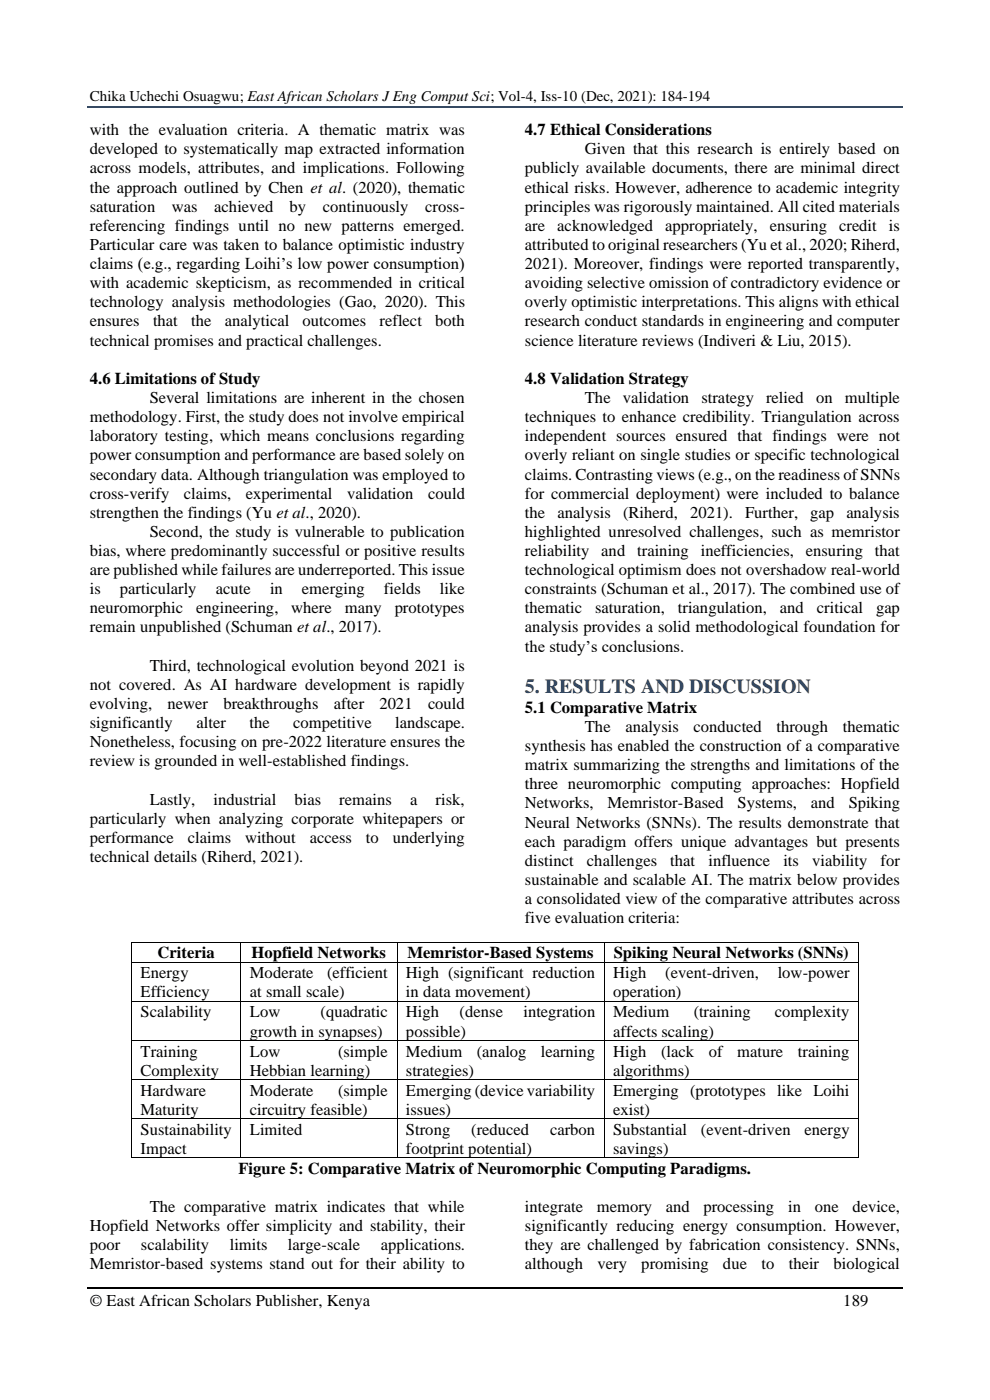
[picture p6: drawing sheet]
<svg xmlns="http://www.w3.org/2000/svg" width="210mm" height="297mm" viewBox="0 0 210 297" stroke-linecap="round" stroke-linejoin="round" font-family="sans-serif">
<defs><g id="words">
<text font-size="4.2" fill="#17365d" x="111.4" y="147">5. RESULTS AND DISCUSSION</text>
<g font-size="3.5">
<text x="19" y="28.7">with the evaluation criteria. A thematic matrix was</text>
<text x="111.4" y="28.7">4.7 Ethical Considerations</text>
<text x="19" y="32.8">developed to systematically map extracted information</text>
<text x="124.1" y="32.8">Given that this research is entirely based on</text>
<text x="19" y="36.8">across models, attributes, and implications. Following</text>
<text x="19" y="40.9">the approach outlined by Chen et al. (2020), thematic</text>
<text x="111.4" y="36.8">publicly available documents, there are minimal direct</text>
<text x="111.4" y="40.9">ethical risks. However, adherence to academic integrity</text>
<text x="19" y="44.9">saturation</text>
<text x="36.5" y="44.9">was</text>
<text x="45.4" y="44.9">achieved</text>
<text x="61.4" y="44.9">by</text>
<text x="68.5" y="44.9">continuously</text>
<text x="90.2" y="44.9">cross-</text>
<text x="111.4" y="44.9">principles was rigorously maintained. All cited materials</text>
<text x="19" y="49">referencing findings until no new patterns emerged.</text>
<text x="19" y="53.1">Particular care was taken to balance optimistic industry</text>
<text x="111.4" y="49">are</text>
<text x="111.4" y="53.1">attributed to original researchers (Yu et al., 2020; Riherd,</text>
<text x="118.2" y="49">acknowledged</text>
<text x="141.1" y="49">appropriately,</text>
<text x="163.3" y="49">ensuring</text>
<text x="178" y="49">credit</text>
<text x="188.5" y="49">is</text>
<text x="19" y="57.1">claims (e.g., regarding Loihi’s low power consumption)</text>
<text x="111.4" y="57.1">2021). Moreover, findings were reported transparently,</text>
<text x="19" y="61.1">with academic skepticism, as recommended in critical</text>
<text x="19" y="65.2">technology analysis methodologies (Gao, 2020). This</text>
<text x="111.4" y="61.1">avoiding selective omission of contradictory evidence or</text>
<text x="111.4" y="65.2">overly optimistic interpretations. This aligns with ethical</text>
<text x="19" y="69.3">ensures</text>
<text x="32.5" y="69.3">that</text>
<text x="40.6" y="69.3">the</text>
<text x="47.7" y="69.3">analytical</text>
<text x="64.2" y="69.3">outcomes</text>
<text x="80.5" y="69.3">reflect</text>
<text x="92.3" y="69.3">both</text>
<text x="111.4" y="69.3">research conduct standards in engineering and computer</text>
<text x="19" y="73.3">technical promises and practical challenges.</text>
<text x="111.4" y="73.3">science literature reviews (Indiveri &amp; Liu, 2015).</text>
<text x="19" y="81.5">4.6 Limitations of Study</text>
<text x="111.4" y="81.5">4.8 Validation Strategy</text>
<text x="19" y="89.5">methodology. First, the study does not involve empirical</text>
<text x="31.8" y="85.5">Several limitations are inherent in the chosen</text>
<text x="111.4" y="89.5">techniques to enhance credibility. Triangulation across</text>
<text x="124.1" y="85.5">The</text>
<text x="132.1" y="85.5">validation</text>
<text x="148.8" y="85.5">strategy</text>
<text x="162.5" y="85.5">relied</text>
<text x="173.1" y="85.5">on</text>
<text x="179.2" y="85.5">multiple</text>
<text x="19" y="93.6">laboratory testing, which means conclusions regarding</text>
<text x="111.4" y="93.6">independent sources ensured that findings were not</text>
<text x="19" y="97.7">power consumption and performance are based solely on</text>
<text x="19" y="101.7">secondary data. Although triangulation was employed to</text>
<text x="111.4" y="97.7">overly reliant on single studies or specific technological</text>
<text x="111.4" y="101.7">claims. Contrasting views (e.g., on the readiness of SNNs</text>
<text x="19" y="105.8">cross-verify</text>
<text x="39" y="105.8">claims,</text>
<text x="52.2" y="105.8">experimental</text>
<text x="73.6" y="105.8">validation</text>
<text x="90.8" y="105.8">could</text>
<text x="111.4" y="105.8">for commercial deployment) were included to balance</text>
<text x="19" y="109.8">strengthen the findings (Yu et al., 2020).</text>
<text x="31.8" y="113.9">Second, the study is vulnerable to publication</text>
<text x="111.4" y="109.8">the</text>
<text x="111.4" y="113.9">highlighted unresolved challenges, such as memristor</text>
<text x="118.3" y="109.8">analysis</text>
<text x="132.2" y="109.8">(Riherd,</text>
<text x="146.4" y="109.8">2021).</text>
<text x="158" y="109.8">Further,</text>
<text x="171.9" y="109.8">gap</text>
<text x="179.6" y="109.8">analysis</text>
<text x="19" y="118">bias, where predominantly successful or positive results</text>
<text x="111.4" y="118">reliability</text>
<text x="127.6" y="118">and</text>
<text x="135.2" y="118">training</text>
<text x="148.7" y="118">inefficiencies,</text>
<text x="170.9" y="118">ensuring</text>
<text x="185.6" y="118">that</text>
<text x="19" y="122">are published while failures are underreported. This issue</text>
<text x="111.4" y="122">technological optimism does not overshadow real-world</text>
<text x="19" y="126.1">is</text>
<text x="19" y="130.1">neuromorphic</text>
<text x="25.4" y="126.1">particularly</text>
<text x="41.6" y="130.1">engineering,</text>
<text x="45.8" y="126.1">acute</text>
<text x="57.3" y="126.1">in</text>
<text x="61.8" y="130.1">where</text>
<text x="64.1" y="126.1">emerging</text>
<text x="73.2" y="130.1">many</text>
<text x="81.4" y="126.1">fields</text>
<text x="83.7" y="130.1">prototypes</text>
<text x="93.3" y="126.1">like</text>
<text x="111.4" y="126.1">constraints (Schuman et al., 2017). The combined use of</text>
<text x="111.4" y="130.1">thematic</text>
<text x="126.3" y="130.1">saturation,</text>
<text x="143.8" y="130.1">triangulation,</text>
<text x="165.4" y="130.1">and</text>
<text x="173.3" y="130.1">critical</text>
<text x="185.8" y="130.1">gap</text>
<text x="19" y="134.2">remain unpublished (Schuman et al., 2017).</text>
<text x="111.4" y="134.2">analysis provides a solid methodological foundation for</text>
<text x="31.8" y="142.3">Third, technological evolution beyond 2021 is</text>
<text x="111.4" y="138.2">the study’s conclusions.</text>
<text x="19" y="146.4">not covered. As AI hardware development is rapidly</text>
<text x="19" y="150.4">evolving,</text>
<text x="19" y="154.4">significantly</text>
<text x="35.5" y="150.4">newer</text>
<text x="41.7" y="154.4">alter</text>
<text x="47.4" y="150.4">breakthroughs</text>
<text x="52.9" y="154.4">the</text>
<text x="62.2" y="154.4">competitive</text>
<text x="70.8" y="150.4">after</text>
<text x="80.5" y="150.4">2021</text>
<text x="83.8" y="154.4">landscape.</text>
<text x="90.8" y="150.4">could</text>
<text x="111.4" y="151.2">5.1 Comparative Matrix</text>
<text x="124.1" y="155.3">The</text>
<text x="132.7" y="155.3">analysis</text>
<text x="147.1" y="155.3">conducted</text>
<text x="164.7" y="155.3">through</text>
<text x="178.8" y="155.3">thematic</text>
<text x="19" y="158.5">Nonetheless, focusing on pre-2022 literature ensures the</text>
<text x="111.4" y="159.3">synthesis has enabled the construction of a comparative</text>
<text x="19" y="162.6">review is grounded in well-established findings.</text>
<text x="111.4" y="163.4">matrix summarizing the strengths and limitations of the</text>
<text x="111.4" y="167.5">three neuromorphic computing approaches: Hopfield</text>
<text x="31.8" y="170.7">Lastly,</text>
<text x="45.3" y="170.7">industrial</text>
<text x="62.5" y="170.7">bias</text>
<text x="72" y="170.7">remains</text>
<text x="87" y="170.7">a</text>
<text x="92.4" y="170.7">risk,</text>
<text x="111.4" y="171.5">Networks,</text>
<text x="128.9" y="171.5">Memristor-Based</text>
<text x="156.5" y="171.5">Systems,</text>
<text x="172" y="171.5">and</text>
<text x="180" y="171.5">Spiking</text>
<text x="19" y="174.8">particularly when analyzing corporate whitepapers or</text>
<text x="19" y="178.8">performance</text>
<text x="39.8" y="178.8">claims</text>
<text x="52" y="178.8">without</text>
<text x="65.7" y="178.8">access</text>
<text x="77.6" y="178.8">to</text>
<text x="83.3" y="178.8">underlying</text>
<text x="111.4" y="175.6">Neural Networks (SNNs). The results demonstrate that</text>
<text x="111.4" y="179.6">each paradigm offers unique advantages but presents</text>
<text x="19" y="182.9">technical details (Riherd, 2021).</text>
<text x="111.4" y="183.7">distinct</text>
<text x="124.5" y="183.7">challenges</text>
<text x="142.2" y="183.7">that</text>
<text x="150.3" y="183.7">influence</text>
<text x="166.2" y="183.7">its</text>
<text x="172.3" y="183.7">viability</text>
<text x="186.8" y="183.7">for</text>
<text x="111.4" y="187.7">sustainable and scalable AI. The matrix below provides</text>
<text x="111.4" y="191.8">a consolidated view of the comparative attributes across</text>
<text x="111.4" y="195.9">five evaluation criteria:</text>
<text x="33.4" y="203.3">Criteria</text>
<text x="53.3" y="203.3">Hopfield Networks</text>
<text x="86.5" y="203.3">Memristor-Based Systems</text>
<text x="130.2" y="203.3">Spiking Neural Networks (SNNs)</text>
<text x="29.8" y="207.5">Energy</text>
<text x="53" y="207.5">Moderate</text>
<text x="69.4" y="207.5">(efficient</text>
<text x="86.1" y="207.5">High (significant reduction</text>
<text x="130.1" y="207.5">High</text>
<text x="141.1" y="207.5">(event-driven,</text>
<text x="165" y="207.5">low-power</text>
<text x="29.8" y="211.6">Efficiency</text>
<text x="29.8" y="215.8">Scalability</text>
<text x="53" y="211.6">at small scale)</text>
<text x="53" y="215.8">Low</text>
<text x="68" y="215.8">(quadratic</text>
<text x="86.1" y="211.6">in data movement)</text>
<text x="86.1" y="215.8">High</text>
<text x="97.5" y="215.8">(dense</text>
<text x="111" y="215.8">integration</text>
<text x="130.1" y="211.6">operation)</text>
<text x="130.1" y="215.8">Medium</text>
<text x="147.2" y="215.8">(training</text>
<text x="164.4" y="215.8">complexity</text>
<text x="53" y="219.9">growth in synapses)</text>
<text x="86.1" y="219.9">possible)</text>
<text x="130.1" y="219.9">affects scaling)</text>
<text x="29.8" y="224.1">Training</text>
<text x="53" y="224.1">Low</text>
<text x="71.7" y="224.1">(simple</text>
<text x="86.1" y="224.1">Medium</text>
<text x="101.1" y="224.1">(analog</text>
<text x="114.7" y="224.1">learning</text>
<text x="130.1" y="224.1">High</text>
<text x="140.2" y="224.1">(lack</text>
<text x="150.4" y="224.1">of</text>
<text x="156.4" y="224.1">mature</text>
<text x="169.3" y="224.1">training</text>
<text x="29.8" y="228.2">Complexity</text>
<text x="29.8" y="232.4">Hardware</text>
<text x="53" y="228.2">Hebbian learning)</text>
<text x="53" y="232.4">Moderate</text>
<text x="71.7" y="232.4">(simple</text>
<text x="86.1" y="228.2">strategies)</text>
<text x="86.1" y="232.4">Emerging (device variability</text>
<text x="130.1" y="228.2">algorithms)</text>
<text x="130.1" y="232.4">Emerging (prototypes like Loihi</text>
<text x="29.8" y="236.5">Maturity</text>
<text x="53" y="236.5">circuitry feasible)</text>
<text x="86.1" y="236.5">issues)</text>
<text x="130.1" y="236.5">exist)</text>
<text x="29.8" y="240.7">Sustainability</text>
<text x="29.8" y="244.8">Impact</text>
<text x="53" y="240.7">Limited</text>
<text x="86.1" y="240.7">Strong</text>
<text x="86.1" y="244.8">footprint potential)</text>
<text x="100" y="240.7">(reduced</text>
<text x="116.7" y="240.7">carbon</text>
<text x="130.1" y="240.7">Substantial</text>
<text x="130.1" y="244.8">savings)</text>
<text x="148.7" y="240.7">(event-driven</text>
<text x="170.7" y="240.7">energy</text>
<text x="50.6" y="249">Figure 5: Comparative Matrix of Neuromorphic Computing Paradigms.</text>
<text x="31.8" y="257.1">The comparative matrix indicates that while</text>
<text x="111.4" y="257.1">integrate</text>
<text x="126.6" y="257.1">memory</text>
<text x="141.3" y="257.1">and</text>
<text x="149.3" y="257.1">processing</text>
<text x="167.2" y="257.1">in</text>
<text x="172.9" y="257.1">one</text>
<text x="180.8" y="257.1">device,</text>
<text x="19" y="261.2">Hopfield Networks offer simplicity and stability, their</text>
<text x="111.4" y="261.2">significantly reducing energy consumption. However,</text>
<text x="19" y="265.3">poor</text>
<text x="19" y="269.3">Memristor-based systems stand out for their ability to</text>
<text x="29.9" y="265.3">scalability</text>
<text x="48.7" y="265.3">limits</text>
<text x="61.1" y="265.3">large-scale</text>
<text x="80.8" y="265.3">applications.</text>
<text x="111.4" y="265.3">they are challenged by fabrication consistency. SNNs,</text>
<text x="111.4" y="269.3">although</text>
<text x="126.7" y="269.3">very</text>
<text x="136" y="269.3">promising</text>
<text x="153.4" y="269.3">due</text>
<text x="161.5" y="269.3">to</text>
<text x="167.3" y="269.3">their</text>
<text x="176.8" y="269.3">biological</text>
<text x="19" y="277.1">© East African Scholars Publisher, Kenya</text>
<text x="178.9" y="277.1">189</text>
</g>
<text font-size="3.2" x="19" y="21.5">Chika Uchechi Osuagwu; East African Scholars J Eng Comput Sci; Vol-4, Iss-10 (Dec, 2021): 184-194</text>
</g></defs>
<path d="M18.5 22.7h173" fill="none" stroke="#1f497d" stroke-width=".34"/>
<path d="M18.5 273.3h173" fill="none" stroke="#000" stroke-width=".34"/>
<g fill="#000">
<path d="M27.8 199.8h.2v.2h-.2z" fill-rule="evenodd"/>
<path d="M27.8 199.8h.2v.2h-.2z" fill-rule="evenodd"/>
<path d="M27.8 204.1h.2v.1h-.2z" fill-rule="evenodd"/>
<path d="M27.8 212.4h.2v.1h-.2z" fill-rule="evenodd"/>
<path d="M51 199.8h.2v.2h-.2z" fill-rule="evenodd"/>
<path d="M51 204.1h.2v.1h-.2z" fill-rule="evenodd"/>
<path d="M51 212.4h.2v.1h-.2z" fill-rule="evenodd"/>
<path d="M84.1 199.8h.2v.2h-.2z" fill-rule="evenodd"/>
<path d="M84.1 204.1h.2v.1h-.2z" fill-rule="evenodd"/>
<path d="M84.1 212.4h.2v.1h-.2z" fill-rule="evenodd"/>
<path d="M128.1 199.8h.2v.2h-.2z" fill-rule="evenodd"/>
<path d="M128.1 204.1h.2v.1h-.2z" fill-rule="evenodd"/>
<path d="M128.1 212.4h.2v.1h-.2z" fill-rule="evenodd"/>
<path d="M182.1 199.8h.1v.2h-.1z" fill-rule="evenodd"/>
<path d="M182.1 199.8h.1v.2h-.1z" fill-rule="evenodd"/>
<path d="M182.1 204.1h.1v.1h-.1z" fill-rule="evenodd"/>
<path d="M182.1 212.4h.1v.1h-.1z" fill-rule="evenodd"/>
<path d="M27.8 220.7h.2v.1h-.2z" fill-rule="evenodd"/>
<path d="M27.8 229h.2v.1h-.2z" fill-rule="evenodd"/>
<path d="M27.8 237.3h.2v.1h-.2z" fill-rule="evenodd"/>
<path d="M51 220.7h.2v.1h-.2z" fill-rule="evenodd"/>
<path d="M51 229h.2v.1h-.2z" fill-rule="evenodd"/>
<path d="M51 237.3h.2v.1h-.2z" fill-rule="evenodd"/>
<path d="M84.1 220.7h.2v.1h-.2z" fill-rule="evenodd"/>
<path d="M84.1 229h.2v.1h-.2z" fill-rule="evenodd"/>
<path d="M84.1 237.3h.2v.1h-.2z" fill-rule="evenodd"/>
<path d="M128.1 220.7h.2v.1h-.2z" fill-rule="evenodd"/>
<path d="M128.1 229h.2v.1h-.2z" fill-rule="evenodd"/>
<path d="M128.1 237.3h.2v.1h-.2z" fill-rule="evenodd"/>
<path d="M182.1 220.7h.1v.1h-.1z" fill-rule="evenodd"/>
<path d="M182.1 229h.1v.1h-.1z" fill-rule="evenodd"/>
<path d="M182.1 237.3h.1v.1h-.1z" fill-rule="evenodd"/>
<path d="M27.8 245.6h.2v.1h-.2z" fill-rule="evenodd"/>
<path d="M27.8 245.6h.2v.1h-.2z" fill-rule="evenodd"/>
<path d="M51 245.6h.2v.1h-.2z" fill-rule="evenodd"/>
<path d="M84.1 245.6h.2v.1h-.2z" fill-rule="evenodd"/>
<path d="M128.1 245.6h.2v.1h-.2z" fill-rule="evenodd"/>
<path d="M182.1 245.6h.1v.1h-.1z" fill-rule="evenodd"/>
<path d="M182.1 245.6h.1v.1h-.1z" fill-rule="evenodd"/>
</g>
<g fill="none" stroke="#000" stroke-width=".21">
<path d="M28 199.9h23M51.2 199.9h32.9M84.3 199.9h43.8M128.3 199.9h53.8M27.9 200v4.1M27.9 204.2v8.2M27.9 212.5v8.2M28 204.2h23M28 212.5h23M51.1 200v4.1M51.1 204.2v8.2M51.1 212.5v8.2"/>
<path d="M51.2 204.2h32.9M51.2 212.5h32.9M84.2 200v4.1M84.2 204.2v8.2M84.2 212.5v8.2M84.3 204.2h43.8M84.3 212.5h43.8M128.2 200v4.1M128.2 204.2v8.2M128.2 212.5v8.2M128.3 204.2h53.8M128.3 212.5h53.8"/>
<path d="M182.2 200v4.1M182.2 204.2v8.2M182.2 212.5v8.2M27.9 220.8v8.2M27.9 229.1v8.2M27.9 237.4v8.2M28 220.8h23M28 229.1h23M28 237.4h23M51.1 220.8v8.2M51.1 229.1v8.2M51.1 237.4v8.2"/>
<path d="M51.2 220.8h32.9M51.2 229.1h32.9M51.2 237.4h32.9M84.2 220.8v8.2M84.2 229.1v8.2M84.2 237.4v8.2M84.3 220.8h43.8M84.3 229.1h43.8M84.3 237.4h43.8M128.2 220.8v8.2M128.2 229.1v8.2M128.2 237.4v8.2"/>
<path d="M128.3 220.8h53.8M128.3 229.1h53.8M128.3 237.4h53.8M182.2 220.8v8.2M182.2 229.1v8.2M182.2 237.4v8.2M28 245.7h23M51.2 245.7h32.9M84.3 245.7h43.8M128.3 245.7h53.8"/>
</g>
<use href="#words"/>
</svg>
